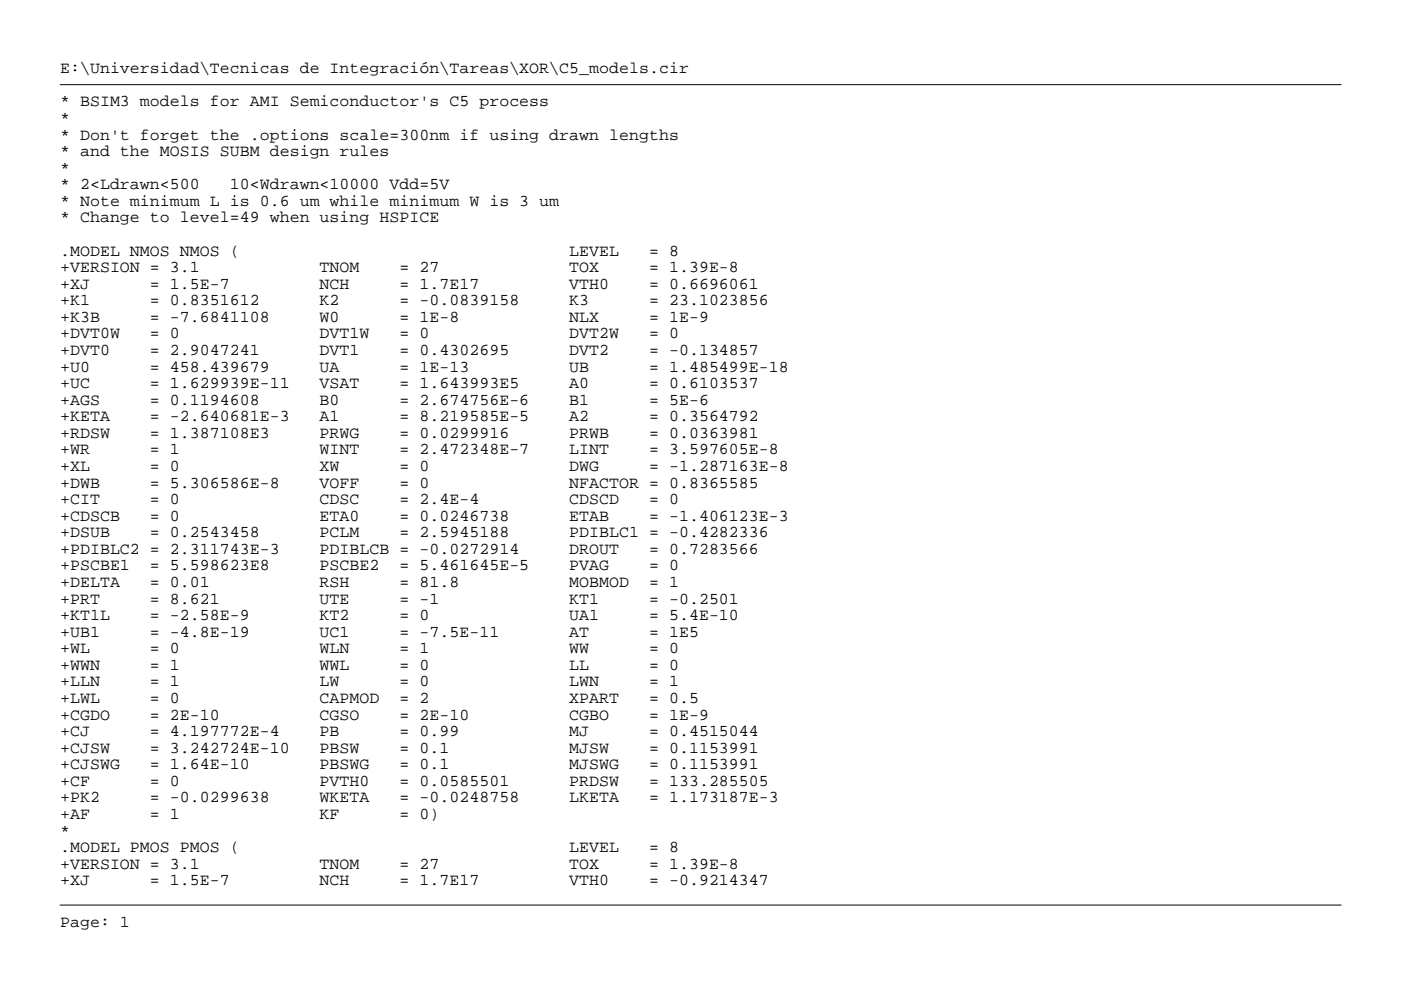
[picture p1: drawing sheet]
<svg xmlns="http://www.w3.org/2000/svg" width="297mm" height="210mm" viewBox="0 0 297 210" stroke-linecap="round" stroke-linejoin="round" font-family="sans-serif">
<defs><g id="words">
<g font-size="3.5">
<text x="12.7" y="15.5">E:\Universidad\Tecnicas de Integración\Tareas\XOR\C5_models.cir</text>
<text x="12.7" y="22.6">* BSIM3 models for AMI Semiconductor's C5 process</text>
<text x="12.7" y="26.1">*</text>
<text x="12.7" y="29.6">* Don't forget the .options scale=300nm if using drawn lengths</text>
<text x="12.7" y="33.1">* and the MOSIS SUBM design rules</text>
<text x="12.7" y="36.6">*</text>
<text x="12.7" y="40.1">* 2&lt;Ldrawn&lt;500</text>
<text x="48.7" y="40.1">10&lt;Wdrawn&lt;10000 Vdd=5V</text>
<text x="12.7" y="43.6">* Note minimum L is 0.6 um while minimum W is 3 um</text>
<text x="12.7" y="47.2">* Change to level=49 when using HSPICE</text>
<text x="12.7" y="54.2">.MODEL NMOS NMOS (</text>
<text x="12.7" y="57.7">+VERSION = 3.1</text>
<text x="67.8" y="57.7">TNOM</text>
<text x="84.7" y="57.7">= 27</text>
<text x="120.7" y="54.2">LEVEL</text>
<text x="120.7" y="57.7">TOX</text>
<text x="137.6" y="54.2">= 8</text>
<text x="137.6" y="57.7">= 1.39E-8</text>
<text x="12.7" y="61.2">+XJ</text>
<text x="12.7" y="64.7">+K1</text>
<text x="31.8" y="61.2">= 1.5E-7</text>
<text x="31.8" y="64.7">= 0.8351612</text>
<text x="67.8" y="61.2">NCH</text>
<text x="67.8" y="64.7">K2</text>
<text x="84.7" y="61.2">= 1.7E17</text>
<text x="84.7" y="64.7">= -0.0839158</text>
<text x="120.7" y="61.2">VTH0</text>
<text x="120.7" y="64.7">K3</text>
<text x="137.6" y="61.2">= 0.6696061</text>
<text x="137.6" y="64.7">= 23.1023856</text>
<text x="12.7" y="68.2">+K3B</text>
<text x="12.7" y="71.8">+DVT0W</text>
<text x="31.8" y="68.2">= -7.6841108</text>
<text x="31.8" y="71.8">= 0</text>
<text x="67.8" y="68.2">W0</text>
<text x="67.8" y="71.8">DVT1W</text>
<text x="84.7" y="68.2">= 1E-8</text>
<text x="84.7" y="71.8">= 0</text>
<text x="120.7" y="68.2">NLX</text>
<text x="120.7" y="71.8">DVT2W</text>
<text x="137.6" y="68.2">= 1E-9</text>
<text x="137.6" y="71.8">= 0</text>
<text x="12.7" y="75.3">+DVT0</text>
<text x="31.8" y="75.3">= 2.9047241</text>
<text x="67.8" y="75.3">DVT1</text>
<text x="84.7" y="75.3">= 0.4302695</text>
<text x="120.7" y="75.3">DVT2</text>
<text x="137.6" y="75.3">= -0.134857</text>
<text x="12.7" y="78.8">+U0</text>
<text x="12.7" y="82.3">+UC</text>
<text x="31.8" y="78.8">= 458.439679</text>
<text x="31.8" y="82.3">= 1.629939E-11</text>
<text x="67.8" y="78.8">UA</text>
<text x="67.8" y="82.3">VSAT</text>
<text x="84.7" y="78.8">= 1E-13</text>
<text x="84.7" y="82.3">= 1.643993E5</text>
<text x="120.7" y="78.8">UB</text>
<text x="120.7" y="82.3">A0</text>
<text x="137.6" y="78.8">= 1.485499E-18</text>
<text x="137.6" y="82.3">= 0.6103537</text>
<text x="12.7" y="85.8">+AGS</text>
<text x="12.7" y="89.3">+KETA</text>
<text x="31.8" y="85.8">= 0.1194608</text>
<text x="31.8" y="89.3">= -2.640681E-3</text>
<text x="67.8" y="85.8">B0</text>
<text x="67.8" y="89.3">A1</text>
<text x="84.7" y="85.8">= 2.674756E-6</text>
<text x="84.7" y="89.3">= 8.219585E-5</text>
<text x="120.7" y="85.8">B1</text>
<text x="120.7" y="89.3">A2</text>
<text x="137.6" y="85.8">= 5E-6</text>
<text x="137.6" y="89.3">= 0.3564792</text>
<text x="12.7" y="92.8">+RDSW</text>
<text x="31.8" y="92.8">= 1.387108E3</text>
<text x="67.8" y="92.8">PRWG</text>
<text x="84.7" y="92.8">= 0.0299916</text>
<text x="120.7" y="92.8">PRWB</text>
<text x="137.6" y="92.8">= 0.0363981</text>
<text x="12.7" y="96.4">+WR</text>
<text x="12.7" y="99.9">+XL</text>
<text x="31.8" y="96.4">= 1</text>
<text x="31.8" y="99.9">= 0</text>
<text x="67.8" y="96.4">WINT</text>
<text x="67.8" y="99.9">XW</text>
<text x="84.7" y="96.4">= 2.472348E-7</text>
<text x="84.7" y="99.9">= 0</text>
<text x="120.7" y="96.4">LINT</text>
<text x="120.7" y="99.9">DWG</text>
<text x="137.6" y="96.4">= 3.597605E-8</text>
<text x="137.6" y="99.9">= -1.287163E-8</text>
<text x="12.7" y="103.4">+DWB</text>
<text x="12.7" y="106.9">+CIT</text>
<text x="31.8" y="103.4">= 5.306586E-8</text>
<text x="31.8" y="106.9">= 0</text>
<text x="67.8" y="103.4">VOFF</text>
<text x="67.8" y="106.9">CDSC</text>
<text x="84.7" y="103.4">= 0</text>
<text x="84.7" y="106.9">= 2.4E-4</text>
<text x="120.7" y="103.4">NFACTOR = 0.8365585</text>
<text x="120.7" y="106.9">CDSCD</text>
<text x="137.6" y="106.9">= 0</text>
<text x="12.7" y="110.4">+CDSCB</text>
<text x="12.7" y="113.9">+DSUB</text>
<text x="31.8" y="110.4">= 0</text>
<text x="31.8" y="113.9">= 0.2543458</text>
<text x="67.8" y="110.4">ETA0</text>
<text x="67.8" y="113.9">PCLM</text>
<text x="84.7" y="110.4">= 0.0246738</text>
<text x="84.7" y="113.9">= 2.5945188</text>
<text x="120.7" y="110.4">ETAB</text>
<text x="120.7" y="113.9">PDIBLC1 = -0.4282336</text>
<text x="137.6" y="110.4">= -1.406123E-3</text>
<text x="12.7" y="117.4">+PDIBLC2 = 2.311743E-3</text>
<text x="67.8" y="117.4">PDIBLCB = -0.0272914</text>
<text x="120.7" y="117.4">DROUT</text>
<text x="137.6" y="117.4">= 0.7283566</text>
<text x="12.7" y="120.9">+PSCBE1</text>
<text x="12.7" y="124.5">+DELTA</text>
<text x="31.8" y="120.9">= 5.598623E8</text>
<text x="31.8" y="124.5">= 0.01</text>
<text x="67.8" y="120.9">PSCBE2</text>
<text x="67.8" y="124.5">RSH</text>
<text x="84.7" y="120.9">= 5.461645E-5</text>
<text x="84.7" y="124.5">= 81.8</text>
<text x="120.7" y="120.9">PVAG</text>
<text x="120.7" y="124.5">MOBMOD</text>
<text x="137.6" y="120.9">= 0</text>
<text x="137.6" y="124.5">= 1</text>
<text x="12.7" y="128">+PRT</text>
<text x="12.7" y="131.5">+KT1L</text>
<text x="31.8" y="128">= 8.621</text>
<text x="31.8" y="131.5">= -2.58E-9</text>
<text x="67.8" y="128">UTE</text>
<text x="67.8" y="131.5">KT2</text>
<text x="84.7" y="128">= -1</text>
<text x="84.7" y="131.5">= 0</text>
<text x="120.7" y="128">KT1</text>
<text x="120.7" y="131.5">UA1</text>
<text x="137.6" y="128">= -0.2501</text>
<text x="137.6" y="131.5">= 5.4E-10</text>
<text x="12.7" y="135">+UB1</text>
<text x="31.8" y="135">= -4.8E-19</text>
<text x="67.8" y="135">UC1</text>
<text x="84.7" y="135">= -7.5E-11</text>
<text x="120.7" y="135">AT</text>
<text x="137.6" y="135">= 1E5</text>
<text x="12.7" y="138.5">+WL</text>
<text x="12.7" y="142">+WWN</text>
<text x="31.8" y="138.5">= 0</text>
<text x="31.8" y="142">= 1</text>
<text x="67.8" y="138.5">WLN</text>
<text x="67.8" y="142">WWL</text>
<text x="84.7" y="138.5">= 1</text>
<text x="84.7" y="142">= 0</text>
<text x="120.7" y="138.5">WW</text>
<text x="120.7" y="142">LL</text>
<text x="137.6" y="138.5">= 0</text>
<text x="137.6" y="142">= 0</text>
<text x="12.7" y="145.5">+LLN</text>
<text x="12.7" y="149.1">+LWL</text>
<text x="31.8" y="145.5">= 1</text>
<text x="31.8" y="149.1">= 0</text>
<text x="67.8" y="145.5">LW</text>
<text x="67.8" y="149.1">CAPMOD</text>
<text x="84.7" y="145.5">= 0</text>
<text x="84.7" y="149.1">= 2</text>
<text x="120.7" y="145.5">LWN</text>
<text x="120.7" y="149.1">XPART</text>
<text x="137.6" y="145.5">= 1</text>
<text x="137.6" y="149.1">= 0.5</text>
<text x="12.7" y="152.6">+CGDO</text>
<text x="31.8" y="152.6">= 2E-10</text>
<text x="67.8" y="152.6">CGSO</text>
<text x="84.7" y="152.6">= 2E-10</text>
<text x="120.7" y="152.6">CGBO</text>
<text x="137.6" y="152.6">= 1E-9</text>
<text x="12.7" y="156.1">+CJ</text>
<text x="12.7" y="159.6">+CJSW</text>
<text x="31.8" y="156.1">= 4.197772E-4</text>
<text x="31.8" y="159.6">= 3.242724E-10</text>
<text x="67.8" y="156.1">PB</text>
<text x="67.8" y="159.6">PBSW</text>
<text x="84.7" y="156.1">= 0.99</text>
<text x="84.7" y="159.6">= 0.1</text>
<text x="120.7" y="156.1">MJ</text>
<text x="120.7" y="159.6">MJSW</text>
<text x="137.6" y="156.1">= 0.4515044</text>
<text x="137.6" y="159.6">= 0.1153991</text>
<text x="12.7" y="163.1">+CJSWG</text>
<text x="12.7" y="166.6">+CF</text>
<text x="31.8" y="163.1">= 1.64E-10</text>
<text x="31.8" y="166.6">= 0</text>
<text x="67.8" y="163.1">PBSWG</text>
<text x="67.8" y="166.6">PVTH0</text>
<text x="84.7" y="163.1">= 0.1</text>
<text x="84.7" y="166.6">= 0.0585501</text>
<text x="120.7" y="163.1">MJSWG</text>
<text x="120.7" y="166.6">PRDSW</text>
<text x="137.6" y="163.1">= 0.1153991</text>
<text x="137.6" y="166.6">= 133.285505</text>
<text x="12.7" y="170.1">+PK2</text>
<text x="12.7" y="173.7">+AF</text>
<text x="31.8" y="170.1">= -0.0299638</text>
<text x="31.8" y="173.7">= 1</text>
<text x="67.8" y="170.1">WKETA</text>
<text x="67.8" y="173.7">KF</text>
<text x="84.7" y="170.1">= -0.0248758</text>
<text x="84.7" y="173.7">= 0)</text>
<text x="120.7" y="170.1">LKETA</text>
<text x="137.6" y="170.1">= 1.173187E-3</text>
<text x="12.7" y="177.2">*</text>
<text x="12.7" y="180.7">.MODEL PMOS PMOS (</text>
<text x="12.7" y="184.2">+VERSION = 3.1</text>
<text x="67.8" y="184.2">TNOM</text>
<text x="84.7" y="184.2">= 27</text>
<text x="120.7" y="180.7">LEVEL</text>
<text x="120.7" y="184.2">TOX</text>
<text x="137.6" y="180.7">= 8</text>
<text x="137.6" y="184.2">= 1.39E-8</text>
<text x="12.7" y="187.7">+XJ</text>
<text x="31.8" y="187.7">= 1.5E-7</text>
<text x="67.8" y="187.7">NCH</text>
<text x="84.7" y="187.7">= 1.7E17</text>
<text x="120.7" y="187.7">VTH0</text>
<text x="137.6" y="187.7">= -0.9214347</text>
<text x="12.7" y="196.5">Page: 1</text>
</g>
</g></defs>
<path d="M12.7 17.9h271.6" fill="none" stroke="#000" stroke-width=".21"/>
<g fill="#fff">
<path d="M12.7 19.7h103.8v3.5h-103.8z"/>
<path d="M12.7 23.2h2.2v3.6h-2.2z"/>
<path d="M12.7 26.8h131.3v3.5h-131.3z"/>
<path d="M12.7 30.3h69.9v3.5h-69.9z"/>
<path d="M12.7 33.8h2.2v3.5h-2.2z"/>
<path d="M12.7 37.3h82.6v3.5h-82.6z"/>
<path d="M12.7 40.8h105.9v3.5h-105.9z"/>
<path d="M12.7 44.3h80.5v3.5h-80.5z"/>
<path d="M12.7 51.4h131.3v3.5h-131.3z"/>
<path d="M12.7 54.9h144v3.5h-144z"/>
<path d="M12.7 58.4h148.2v3.5h-148.2z"/>
<path d="M12.7 61.9h150.3v3.5h-150.3z"/>
<path d="M12.7 65.4h137.6v3.5h-137.6z"/>
<path d="M12.7 68.9h131.3v3.5h-131.3z"/>
<path d="M12.7 72.4h148.2v3.5h-148.2z"/>
<path d="M12.7 75.9h154.6v3.6h-154.6z"/>
<path d="M12.7 79.5h148.2v3.5h-148.2z"/>
<path d="M12.7 83h137.6v3.5h-137.6z"/>
<path d="M12.7 86.5h148.2v3.5h-148.2z"/>
<path d="M12.7 90h148.2v3.5h-148.2z"/>
<path d="M12.7 93.5h152.4v3.5h-152.4z"/>
<path d="M12.7 97h154.6v3.5h-154.6z"/>
<path d="M12.7 100.5h148.2v3.6h-148.2z"/>
<path d="M12.7 104.1h131.3v3.5h-131.3z"/>
<path d="M12.7 107.6h154.6v3.5h-154.6z"/>
<path d="M12.7 111.1h150.3v3.5h-150.3z"/>
<path d="M12.7 114.6h148.2v3.5h-148.2z"/>
<path d="M12.7 118.1h131.3v3.5h-131.3z"/>
<path d="M12.7 121.6h131.3v3.5h-131.3z"/>
<path d="M12.7 125.1h144v3.6h-144z"/>
<path d="M12.7 128.7h144v3.5h-144z"/>
<path d="M12.7 132.2h135.5v3.5h-135.5z"/>
<path d="M12.7 135.7h131.3v3.5h-131.3z"/>
<path d="M12.7 139.2h131.3v3.5h-131.3z"/>
<path d="M12.7 142.7h131.3v3.5h-131.3z"/>
<path d="M12.7 146.2h135.5v3.5h-135.5z"/>
<path d="M12.7 149.7h137.6v3.5h-137.6z"/>
<path d="M12.7 153.2h148.2v3.6h-148.2z"/>
<path d="M12.7 156.8h148.2v3.5h-148.2z"/>
<path d="M12.7 160.3h148.2v3.5h-148.2z"/>
<path d="M12.7 163.8h150.3v3.5h-150.3z"/>
<path d="M12.7 167.3h152.4v3.5h-152.4z"/>
<path d="M12.7 170.8h80.5v3.5h-80.5z"/>
<path d="M12.7 174.3h2.2v3.5h-2.2z"/>
<path d="M12.7 177.8h131.3v3.6h-131.3z"/>
<path d="M12.7 181.4h144v3.5h-144z"/>
<path d="M12.7 184.9h150.3v3.5h-150.3z"/>
</g>
<path d="M12.7 191.9h271.6" fill="none" stroke="#000" stroke-width=".21"/>
<path d="M12.7 193.6h14.9v3.5h-14.9z" fill="#fff"/>
<use href="#words"/>
</svg>
